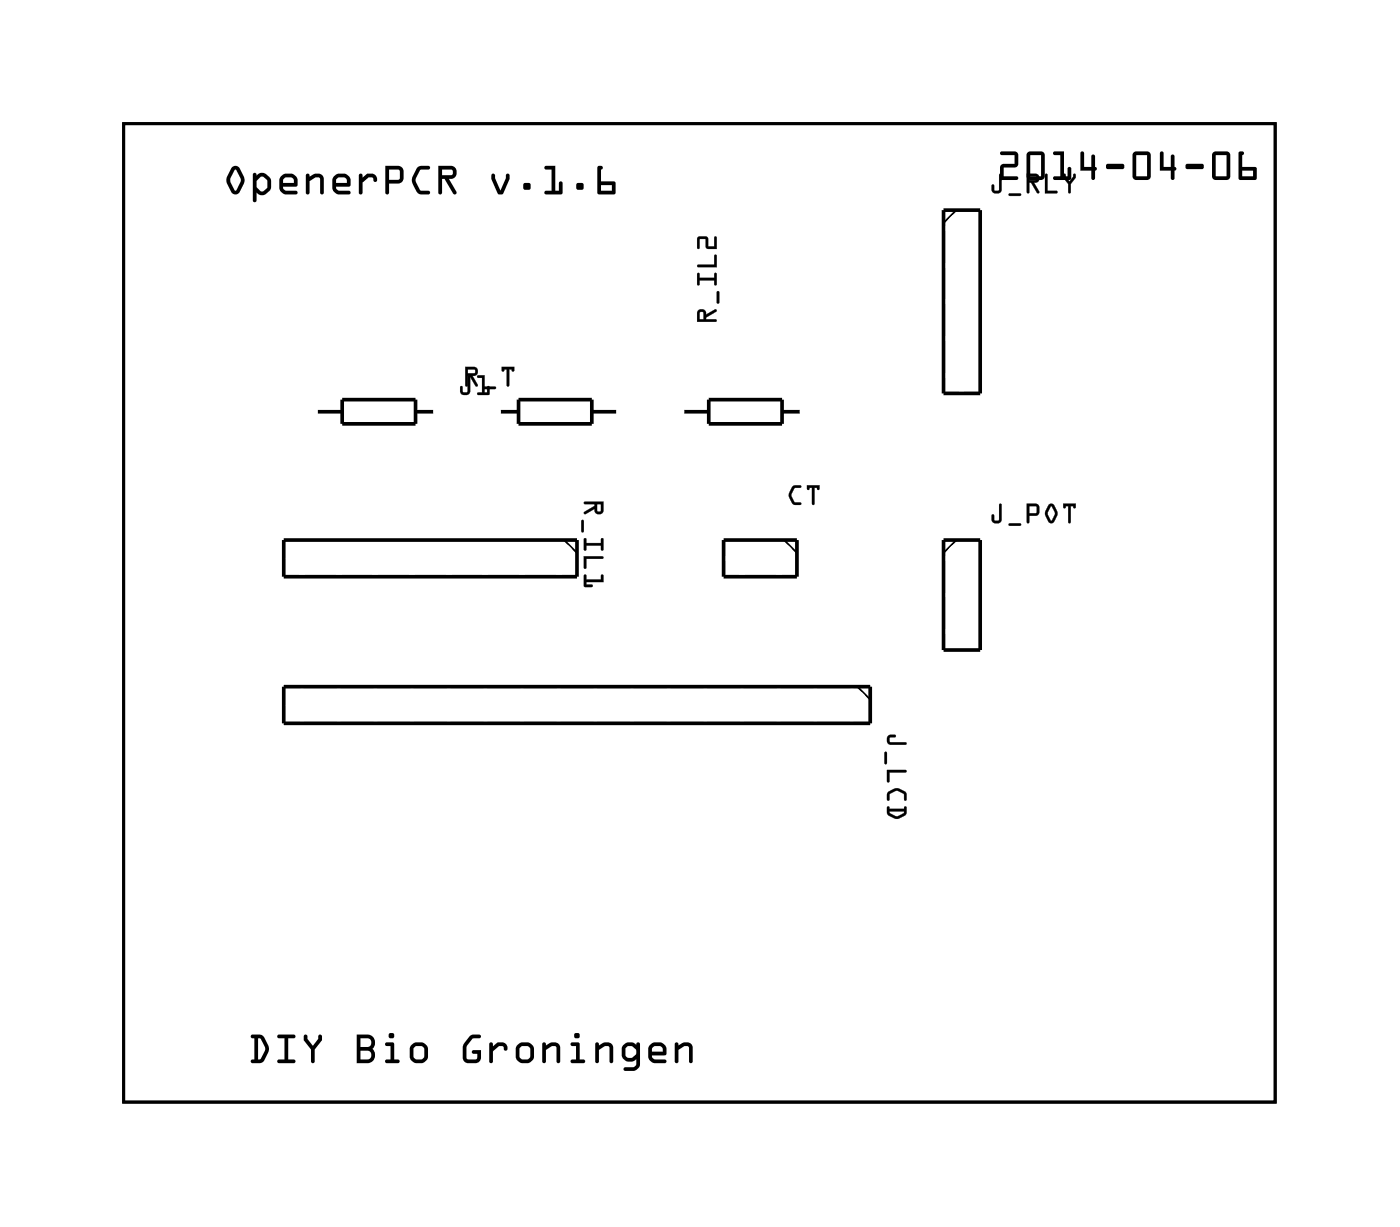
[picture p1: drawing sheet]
<svg xmlns="http://www.w3.org/2000/svg" width="97mm" height="85mm" viewBox="0 0 97 85" stroke-linecap="round" stroke-linejoin="round" font-family="sans-serif">
<path d="M8.6 8.6h79.8v67.8h-79.8z" fill="none" stroke="#000" stroke-width=".2"/>
<path d="M8.6 8.6h79.8v67.8h-79.8z" fill="none" stroke="#000" stroke-width=".07"/>
<g fill="none" stroke="#000" stroke-width=".25">
<path d="M65.4 14.6h2.5v12.7h-2.5zM19.7 37.4h20.3v2.6h-20.3zM21.9 28.5h1.8M23.7 27.7h5.1v1.7h-5.1zM28.8 28.5h1.3M34.6 28.5h1.3M35.9 27.7h5.1v1.7h-5.1zM41 28.5h1.8M47.3 28.5h1.8M49.1 27.7h5.1v1.7h-5.1zM50.1 37.4h5.1v2.6h-5.1zM54.2 28.5h1.3"/>
<path d="M65.4 37.4h2.5v7.6h-2.5zM19.7 47.6h40.6v2.5h-40.6z"/>
</g>
<path d="M66.3 14.6l-.9 .8M39.1 37.4l.9 .9M54.3 37.4l.9 .9M66.3 37.4l-.9 .9M59.4 47.6l.9 .9" fill="none" stroke="#000" stroke-width=".13"/>
<g fill="#000">
<path d="M16.1 11.6l.2-.1 .3 .2a1.17 1.17 0 0 1 0 1.7l-.3 .1-.2-.1-.4-.8a1.17 1.17 0 0 1 .3-.9zM16.1 11.6l-.4 .8a1.16 1.16 0 0 0 .3 .9 .33 .33 0 0 0 .6 0l.3-.7v-.2l-.3-.8-.3-.1zM16.3 11.8l-.3 .7 .3 .7 .4-.7-.3-.7zM16.3 11.8h.1l.3 .7-.4 .7-.3-.7zM17.6 12a.14 .14 0 0 1 .1 0 .14 .14 0 0 1 .1 .2l.1-.1a.61 .61 0 0 1 .9 .4 .72 .72 0 0 1-.4 .9 .46 .46 0 0 1-.6-.1v.6a.13 .13 0 0 1-.2 .1 .13 .13 0 0 1-.1-.1zM17.6 12l-.1 1.9a.13 .13 0 0 0 .1 .1 .13 .13 0 0 0 .2-.1v-.6a.46 .46 0 0 0 .6 .1l.4-.3v-.1v-.6l-.3-.2a.47 .47 0 0 0-.7 0 .14 .14 0 0 0-.1-.2 .14 .14 0 0 0-.1 0zM18 12.3l-.2 .2v.4l.2 .3 .2 .1 .3-.3v-.5l-.3-.3zM18 12.3l.2-.1 .3 .3v.5l-.3 .3-.2-.1-.2-.3v-.4zM19.5 12.2l.3-.2h.4l.3 .2 .1 .3v.4h-1l.2 .3h.7a.13 .13 0 0 1 .1 .1 .13 .13 0 0 1-.1 .2h-.7l-.3-.2a1.05 1.05 0 0 1-.1-.9zM19.5 12.2l-.1 .2a1.05 1.05 0 0 0 .1 .9l.3 .2h.7a.13 .13 0 0 0 .1-.2 .13 .13 0 0 0-.1-.1h-.7l-.2-.1v-.2h.9l.1-.1a.57 .57 0 0 0-.2-.6l-.3-.2a.64 .64 0 0 0-.6 .2zM19.7 12.4l-.1 .3h.8l-.1-.3-.1-.1h-.4zM19.7 12.4l.1-.1h.4l.1 .1 .1 .3h-.8zM21.2 12.1h.2l.1 .1a.58 .58 0 0 1 .9 .2v.9a.13 .13 0 0 1-.1 .2 .13 .13 0 0 1-.1-.2v-.9l-.1-.1h-.2l-.4 .3v.7a.14 .14 0 0 1-.2 .2 .13 .13 0 0 1-.1-.2zM21.2 12.1v1.2a.13 .13 0 0 0 .1 .2 .13 .13 0 0 0 .1-.2v-.7l.5-.3h.2l.1 .1v.9a.13 .13 0 0 0 .1 .2 .13 .13 0 0 0 .1-.2v-.9a.5 .5 0 0 0-.7-.3l-.3 .1v-.1zM23.1 12.2l.4-.2h.4l.3 .2 .1 .3v.4h-1l.2 .3h.7a.13 .13 0 0 1 .1 .1 .13 .13 0 0 1-.1 .2h-.8l-.2-.2a1.05 1.05 0 0 1-.2-.9zM23.1 12.2l-.1 .2a1.05 1.05 0 0 0 .2 .9l.2 .2h.8a.13 .13 0 0 0 .1-.2 .13 .13 0 0 0-.1-.1h-.7l-.2-.1v-.2h.9l.1-.1a.57 .57 0 0 0-.2-.6l-.3-.2a.64 .64 0 0 0-.7 .2zM23.3 12.4v.3h.7v-.3l-.1-.1h-.4zM23.3 12.4l.2-.1h.4l.1 .1v.3h-.7zM24.9 12.1h.2v.2l.3-.2a.47 .47 0 0 1 .5 0 .47 .47 0 0 1 .2 .4 .15 .15 0 0 1-.2 .1 .15 .15 0 0 1 0-.2l-.4-.1-.4 .4v.6a.13 .13 0 0 1-.1 .2 .13 .13 0 0 1-.1-.2zM24.9 12.1v1.2a.13 .13 0 0 0 .1 .2 .13 .13 0 0 0 .1-.2v-.7l.4-.3h.3a.19 .19 0 0 0 .1 .2 .19 .19 0 0 0 .2 .1v-.1a.46 .46 0 0 0-.2-.4 .46 .46 0 0 0-.5 0l-.3 .2v-.2zM26.7 11.5h.9a.39 .39 0 0 1 .4 .4v.4a.39 .39 0 0 1-.4 .4h-.6v.6a.14 .14 0 0 1-.2 .2 .13 .13 0 0 1-.1-.2zM26.7 11.5v1.8a.13 .13 0 0 0 .1 .2 .14 .14 0 0 0 .2-.2v-.6h.6a.39 .39 0 0 0 .4-.4v-.4a.39 .39 0 0 0-.4-.4zM27 11.7v.8l.7-.1v-.6zM27 11.7l.7 .1v.6l-.7 .1zM28.9 11.6l.2-.1h.6a.13 .13 0 0 1 .1 .1 .13 .13 0 0 1-.1 .1l-.6 .1-.3 .7 .3 .7h.6a.13 .13 0 0 1 .1 .1 .13 .13 0 0 1-.1 .2l-.7-.1-.4-.8a1.14 1.14 0 0 1 .3-.9zM28.9 11.6l-.3 .6a1.16 1.16 0 0 0 .6 1.3h.5a.13 .13 0 0 0 .1-.2 .13 .13 0 0 0-.1-.1h-.6l-.3-.7 .3-.7 .6-.1a.13 .13 0 0 0 .1-.1 .13 .13 0 0 0-.1-.1h-.6zM30.4 11.5h.9a.46 .46 0 0 1 .3 .5 .46 .46 0 0 1-.5 .4l.5 .9a.13 .13 0 0 1 0 .2 .13 .13 0 0 1-.2-.1l-.6-1h-.2v.9a.13 .13 0 0 1-.1 .2 .13 .13 0 0 1-.1-.2zM30.4 11.5v1.8a.13 .13 0 0 0 .1 .2 .13 .13 0 0 0 .1-.2v-.9h.2l.6 1a.13 .13 0 0 0 .2 .1 .13 .13 0 0 0 0-.2l-.5-.9a.46 .46 0 0 0 .6-.4 .46 .46 0 0 0-.4-.5zM30.6 11.7v.4h.7h.1l-.1-.3zM30.6 11.7l.7 .1 .1 .3h-.1h-.7zM34.1 12.1h.2v.2l.4 .9 .4-.9v-.1a.13 .13 0 0 1 .1-.2 .13 .13 0 0 1 .1 .2v.2l-.4 1-.3 .1-.1-.1-.4-1zM34.1 12.1v.3l.4 1 .1 .1 .3-.1 .4-1v-.2a.13 .13 0 0 0-.1-.2 .13 .13 0 0 0-.1 .2v.1l-.4 .9-.4-.9v-.2zM36.3 12.7h.4v.4h-.4zM36.3 12.7v.4h.4v-.4zM37.8 11.5h.7v1.7h.2v-.5a.13 .13 0 0 1 .2-.1 .13 .13 0 0 1 .1 .1l-.1 .7-1.1 .1a.13 .13 0 0 1-.1-.2 .13 .13 0 0 1 .1-.1h.4v-1.5h-.4zM37.8 11.5v.2h.4v1.5h-.4a.13 .13 0 0 0-.1 .1 .13 .13 0 0 0 .1 .2h1.1l.1-.2v-.6a.13 .13 0 0 0-.1-.1 .13 .13 0 0 0-.2 .1v.5h-.2v-1.7zM40 12.7h.4v.4h-.4zM40 12.7v.4h.4v-.4zM41.4 11.5h.2a.13 .13 0 0 1 .2 .1 .13 .13 0 0 1-.2 .1v.9h.9h.1l.1 .7-.1 .2h-1.1l-.1-.1zM41.4 11.5v1.9l.1 .1h1.1l.1-.2-.1-.7h-.1h-.9v-.9a.13 .13 0 0 0 .2-.1 .13 .13 0 0 0-.2-.1zM41.6 12.8v.4h.8v-.4zM41.6 12.8h.8v.4h-.8z"/>
<path d="M16.1 11.6l.2-.1 .3 .2a1.17 1.17 0 0 1 0 1.7l-.3 .1-.3-.2a1.17 1.17 0 0 1 .1-1.7zM16.3 11.8l-.3 .7 .3 .7 .4-.7-.3-.7zM17.6 12h.1l.1 .2 .1-.1a.61 .61 0 0 1 .9 .4 .73 .73 0 0 1-.7 1l-.3-.2v.6a.13 .13 0 0 1-.2 .1 .13 .13 0 0 1-.1-.1zM18 12.3l-.2 .2v.4l.2 .3 .2 .1 .3-.3v-.5l-.3-.3zM19.5 12.2a.63 .63 0 0 1 .7-.2l.3 .2a.68 .68 0 0 1 .1 .7h-1v.2l.2 .1h.7a.13 .13 0 0 1 .1 .1 .13 .13 0 0 1-.1 .2h-.7l-.3-.2a1.05 1.05 0 0 1-.1-.9zM19.7 12.4l-.1 .3h.8l-.1-.3-.1-.1h-.4zM21.2 12.1h.2l.1 .1a.56 .56 0 0 1 .5-.2 .56 .56 0 0 1 .4 .4v.9a.13 .13 0 0 1-.1 .2 .13 .13 0 0 1-.1-.2v-.9l-.1-.1h-.2l-.4 .3v.7a.14 .14 0 0 1-.2 .2 .13 .13 0 0 1-.1-.2zM23.1 12.2h.1a.63 .63 0 0 1 .6-.2l.3 .2a.68 .68 0 0 1 .2 .7h-1v.2l.2 .1h.7a.13 .13 0 0 1 .1 .1 .13 .13 0 0 1-.1 .2h-.8l-.2-.2a1.05 1.05 0 0 1-.2-.9zM23.3 12.4v.3h.7v-.3l-.1-.1h-.4zM24.9 12.1h.2v.2l.3-.2a.47 .47 0 0 1 .5 0 .47 .47 0 0 1 .2 .4 .15 .15 0 0 1-.2 .1 .15 .15 0 0 1 0-.2l-.4-.1-.4 .4v.6a.13 .13 0 0 1-.1 .2 .13 .13 0 0 1-.1-.2zM26.7 11.5h.9a.39 .39 0 0 1 .4 .4v.4a.39 .39 0 0 1-.4 .4h-.6v.6a.14 .14 0 0 1-.2 .2 .13 .13 0 0 1-.1-.2zM27 11.7v.8l.7-.1v-.6zM28.9 11.6l.2-.1h.6a.13 .13 0 0 1 .1 .1 .13 .13 0 0 1-.1 .1l-.6 .1-.3 .7 .3 .7h.6a.13 .13 0 0 1 .1 .1 .13 .13 0 0 1-.1 .2h-.5a1.02 1.02 0 0 1-.7-1zM30.4 11.5h.9a.46 .46 0 0 1 .3 .5 .46 .46 0 0 1-.5 .4l.5 .9a.13 .13 0 0 1 0 .2 .13 .13 0 0 1-.2-.1l-.6-1h-.2v.9a.13 .13 0 0 1-.1 .2 .13 .13 0 0 1-.1-.2zM30.6 11.7v.4h.7h.1l-.1-.3zM34.1 12.1h.2v.2l.4 .9 .4-.9v-.1a.13 .13 0 0 1 .1-.2 .13 .13 0 0 1 .1 .2v.2l-.4 1-.3 .1-.1-.1-.4-1zM36.3 12.7h.4v.4h-.4zM37.8 11.5h.7v1.7h.2v-.5a.13 .13 0 0 1 .2-.1 .13 .13 0 0 1 .1 .1v.6l-.1 .2h-1.1a.13 .13 0 0 1-.1-.2 .13 .13 0 0 1 .1-.1h.4v-1.5h-.4zM40 12.7h.4v.4h-.4zM41.4 11.5h.2a.13 .13 0 0 1 .2 .1 .13 .13 0 0 1-.2 .1v.9h.9h.1l.1 .7-.1 .2h-1.1l-.1-.1zM41.6 12.8v.4h.8v-.4z"/>
<path d="M69.3 12.1h.1v1a.37 .37 0 0 1-.3 .3 .37 .37 0 0 1-.4-.3v-.2a.1 .1 0 0 1 .1-.1 .1 .1 0 0 1 .1 .1v.3h.3zM69.3 12.1l-.1 1.1h-.3l-.1-.4h-.1v.3a.35 .35 0 0 0 .4 .3 .35 .35 0 0 0 .3-.3v-1zM69.9 13.4h.8a.1 .1 0 0 1 .1 .1 .1 .1 0 0 1-.1 .1h-.8zM69.9 13.4l.1 .2h.7l.1-.1-.1-.1zM71.1 12h.7a.32 .32 0 0 1 .2 .4 .32 .32 0 0 1-.3 .3l.3 .6a.1 .1 0 0 1 0 .1 .1 .1 0 0 1-.2 0l-.4-.7h-.1v.6a.1 .1 0 0 1-.1 .1 .1 .1 0 0 1-.1-.1zM71.2 12v1.4l.1-.1v-.6h.2l.4 .7 .1-.1-.4-.6a.31 .31 0 0 0 .4-.3 .31 .31 0 0 0-.2-.4zM71.3 12.2v.3l.5-.1v-.2zM71.3 12.2h.5v.2l-.5 .1zM72.4 12.1h.2v1.1h.6a.1 .1 0 0 1 .1 .1 .1 .1 0 0 1-.1 .1h-.8zM72.4 12.1v1.3h.8v-.2h-.6v-1.1zM73.7 12.1h.1l.1 .1 .2 .4 .3-.4v-.1a.1 .1 0 0 1 .1-.1 .1 .1 0 0 1 .1 .1v.2l-.4 .4v.6a.1 .1 0 0 1-.1 .1 .1 .1 0 0 1-.1-.1v-.6l-.3-.4zM73.7 12.1v.2l.3 .4v.6l.1 .1 .1-.7 .3-.4v-.2h-.1v.1l-.3 .4-.3-.4v-.1z"/>
<path d="M69.3 12.1h.1v1a.36 .36 0 0 1-.3 .3 .36 .36 0 0 1-.4-.3v-.3h.1h.1v.4h.3zM69.9 13.4h.8l.1 .1-.1 .1h-.7zM71.2 12h.6a.32 .32 0 0 1 .2 .4 .32 .32 0 0 1-.3 .3l.3 .6-.1 .1-.5-.7h-.1v.6l-.1 .1zM71.3 12.2v.3l.5-.1v-.2zM72.4 12.1h.2v1.1h.6v.2h-.8zM73.7 12.1h.1l.1 .1 .2 .4 .3-.4v-.1h.1v.2l-.3 .4-.1 .7-.1-.1v-.6l-.3-.4z"/>
<path d="M69.3 10.5h1l.2 .1 .1 .8-.1 .1-.2 .1h-.7v.6h.8a.13 .13 0 0 1 .2 .1 .14 .14 0 0 1-.2 .2h-1.1v-.9l.1-.2h.2h.7v-.7h-.9zM69.3 10.5l.1 .2h.9v.7h-.9l-.1 .2v.9h1.1a.14 .14 0 0 0 .2-.2 .13 .13 0 0 0-.2-.1h-.8v-.6h.7l.2-.1 .1-.1-.1-.7-.2-.2zM71.2 10.6l.2-.1h.7l.3 .1v1.6l-.2 .3h-.8l-.2-.2-.1-1.6zM71.2 10.6l-.1 .1 .1 1.6 .2 .2h.8l.2-.3v-1.5l-.3-.2h-.7zM71.4 10.7v1.5h.7v-1.5zM71.4 10.7h.7v1.5h-.7zM73 10.5h.7v1.7h.3v-.5a.13 .13 0 0 1 .1-.1 .13 .13 0 0 1 .1 .1v.7l-1.1 .1a.13 .13 0 0 1-.1-.2 .13 .13 0 0 1 .1-.1h.4v-1.5h-.5zM73 10.5v.2h.5v1.5h-.4a.13 .13 0 0 0-.1 .1 .13 .13 0 0 0 .1 .2h1.1v-.2v-.6a.13 .13 0 0 0-.1-.1 .13 .13 0 0 0-.1 .1v.5h-.3v-1.7zM74.9 10.5l.2 .1v1h.5v-.8a.13 .13 0 0 1 .2-.1 .13 .13 0 0 1 .1 .1v.8a.13 .13 0 0 1 .1 .1 .13 .13 0 0 1-.1 .1v.5a.13 .13 0 0 1-.1 .2 .14 .14 0 0 1-.2-.2v-.5h-.7zM74.9 10.5v1.3h.7v.5a.14 .14 0 0 0 .2 .2 .13 .13 0 0 0 .1-.2v-.5a.13 .13 0 0 0 .1-.1 .13 .13 0 0 0-.1-.1v-.8a.13 .13 0 0 0-.1-.1 .13 .13 0 0 0-.2 .1v.8h-.5v-1zM76.7 11.4h1.1a.19 .19 0 0 1 .1 .1 .19 .19 0 0 1-.1 .2h-1.1l-.1-.1zM76.7 11.4l-.1 .2 .1 .1h1.1a.19 .19 0 0 0 .1-.2 .19 .19 0 0 0-.1-.1zM78.6 10.6l.1-.1h.8l.2 .1v1.6l-.1 .3h-.9l-.2-.2v-1.6zM78.6 10.6l-.1 .1v1.6l.2 .2h.9l.1-.3v-1.5l-.2-.2h-.8zM78.7 10.7v1.5h.8v-1.5zM78.7 10.7h.8v1.5h-.8zM80.4 10.5l.2 .1v1h.5v-.8a.13 .13 0 0 1 .2-.1 .13 .13 0 0 1 .1 .1v.8a.13 .13 0 0 1 .1 .1 .13 .13 0 0 1-.1 .1v.5a.13 .13 0 0 1-.1 .2 .14 .14 0 0 1-.2-.2v-.5h-.7zM80.4 10.5v1.3h.7v.5a.14 .14 0 0 0 .2 .2 .13 .13 0 0 0 .1-.2v-.5a.13 .13 0 0 0 .1-.1 .13 .13 0 0 0-.1-.1v-.8a.13 .13 0 0 0-.1-.1 .13 .13 0 0 0-.2 .1v.8h-.5v-1zM82.2 11.4h1.1a.19 .19 0 0 1 .1 .1 .19 .19 0 0 1-.1 .2h-1.1v-.1zM82.2 11.4v.2v.1h1.1a.19 .19 0 0 0 .1-.2 .19 .19 0 0 0-.1-.1zM84.1 10.6l.1-.1h.8l.2 .1 .1 1.6-.2 .3h-.9l-.2-.2v-1.6zM84.1 10.6l-.1 .1v1.6l.2 .2h.9l.2-.3-.1-1.5-.2-.2h-.8zM84.2 10.7v1.5h.8v-1.5zM84.2 10.7h.8v1.5h-.8zM85.9 10.5h.2a.13 .13 0 0 1 .1 .1 .13 .13 0 0 1-.1 .1v.9h.9h.1v.7l-.1 .2h-1l-.2-.1zM85.9 10.5l-.1 1.9 .2 .1h1l.1-.2v-.7h-.1h-.9v-.9a.13 .13 0 0 0 .1-.1 .13 .13 0 0 0-.1-.1zM86.1 11.8v.4h.7v-.4zM86.1 11.8h.7v.4h-.7z"/>
<path d="M69.3 10.5h1l.2 .2 .1 .7-.1 .1-.2 .1h-.7v.6h.8a.13 .13 0 0 1 .2 .1 .14 .14 0 0 1-.2 .2h-1.1v-.9l.1-.2h.2h.7v-.7h-.9zM71.2 10.6l.2-.1h.7l.3 .2v1.5l-.2 .3h-.8l-.2-.2-.1-1.6zM71.4 10.7v1.5h.7v-1.5zM73 10.5h.7v1.7h.3v-.5a.13 .13 0 0 1 .1-.1 .13 .13 0 0 1 .1 .1v.6v.2h-1.1a.13 .13 0 0 1-.1-.2 .13 .13 0 0 1 .1-.1h.4v-1.5h-.5zM74.9 10.5l.2 .1v1h.5v-.8a.13 .13 0 0 1 .2-.1 .13 .13 0 0 1 .1 .1v.8a.13 .13 0 0 1 .1 .1 .13 .13 0 0 1-.1 .1v.5a.13 .13 0 0 1-.1 .2 .14 .14 0 0 1-.2-.2v-.5h-.7zM76.7 11.4h1.1a.19 .19 0 0 1 .1 .1 .19 .19 0 0 1-.1 .2h-1.1l-.1-.1zM78.6 10.6l.1-.1h.8l.2 .2v1.5l-.1 .3h-.9l-.2-.2v-1.6zM78.7 10.7v1.5h.8v-1.5zM80.4 10.5l.2 .1v1h.5v-.8a.13 .13 0 0 1 .2-.1 .13 .13 0 0 1 .1 .1v.8a.13 .13 0 0 1 .1 .1 .13 .13 0 0 1-.1 .1v.5a.13 .13 0 0 1-.1 .2 .14 .14 0 0 1-.2-.2v-.5h-.7zM82.2 11.4h1.1a.19 .19 0 0 1 .1 .1 .19 .19 0 0 1-.1 .2h-1.1v-.1zM84.1 10.6l.1-.1h.8l.2 .2 .1 1.5-.2 .3h-.9l-.2-.2v-1.6zM84.2 10.7v1.5h.8v-1.5zM85.9 10.5h.2a.13 .13 0 0 1 .1 .1 .13 .13 0 0 1-.1 .1v.9h.9h.1v.7l-.1 .2h-1l-.2-.1zM86.1 11.8v.4h.7v-.4z"/>
<path d="M32.4 26l.2 .1v1a.37 .37 0 0 1-.4 .3 .37 .37 0 0 1-.3-.3v-.3a.1 .1 0 0 1 .1-.1 .1 .1 0 0 1 .1 .1v.4h.3zM32.4 26v1.1l-.3 .1-.1-.4h-.1v.3a.35 .35 0 0 0 .3 .3 .35 .35 0 0 0 .4-.3v-1zM33.1 26h.5v1.2h.2l-.1-.4a.1 .1 0 0 1 .1-.1 .1 .1 0 0 1 .1 .1v.5l-.8 .1a.1 .1 0 0 1 0-.1 .1 .1 0 0 1 0-.1h.3v-1h-.3zM33.1 26v.2h.3v1h-.3v.1l.8 .1v-.6h-.1v.4h-.2v-1.2z"/>
<path d="M32.4 26l.2 .1v1a.36 .36 0 0 1-.4 .3 .36 .36 0 0 1-.3-.3v-.3l.1-.1 .1 .1v.4l.3-.1zM33.1 26h.5v1.2h.2v-.4h.1v.6l-.8-.1v-.1h.3v-1h-.3z"/>
<path d="M32.2 25.4h.6a.32 .32 0 0 1 .3 .4 .32 .32 0 0 1-.4 .2l.4 .6a.1 .1 0 0 1 0 .2 .11 .11 0 0 1-.2-.1l-.4-.7h-.1v.7a.1 .1 0 0 1-.1 .1 .1 .1 0 0 1-.1-.1zM32.2 25.4l.1 1.4 .1-.1v-.7h.1l.4 .7h.2l-.4-.7a.31 .31 0 0 0 .4-.2 .31 .31 0 0 0-.3-.4zM32.4 25.6v.3l.5-.1v-.2zM32.4 25.6h.5v.2l-.5 .1zM33.5 26.8h.8a.1 .1 0 0 1 .1 .1 .1 .1 0 0 1-.1 .1h-.7zM33.5 26.8l.1 .2h.7l.1-.1-.1-.1zM34.8 25.4h.8v.3a.1 .1 0 0 1-.1 .1 .1 .1 0 0 1 0-.2h-.2v1.1a.1 .1 0 0 1-.1 .1 .1 .1 0 0 1-.1-.1v-1.1h-.1a.11 .11 0 0 1-.1 .1 .11 .11 0 0 1-.1 0zM34.8 25.4v.3l.1-.1h.2v1.1l.1 .1 .1-1.2h.2l.1 .1v-.3z"/>
<path d="M32.2 25.4h.6a.31 .31 0 0 1 .3 .4 .31 .31 0 0 1-.4 .2l.4 .7-.1 .1-.5-.8h-.1v.7l-.1 .1zM32.4 25.6v.3l.5-.1v-.2zM33.5 26.8h.8l.1 .1-.1 .1h-.7zM34.8 25.4h.8v.3h-.1v-.1h-.2l-.1 1.2-.1-.1v-1.1h-.2v.1h-.1z"/>
<path d="M40.5 34.8h1.3v.6a.31 .31 0 0 1-.3 .2 .31 .31 0 0 1-.3-.3l-.7 .3v-.1l.7-.4v-.2h-.7zM41.4 34.9v.5h.2v-.5zM40.3 36l.2 .1v.7l-.1 .1-.1-.1zM40.5 37.3h.1v.3h1v-.3h.2v.8h-.2v-.3h-1v.3h-.1zM40.5 38.5h1.2l.1 .1-.1 .1h-1.1v.6l-.1 .1v-.1zM40.5 39.8l.1 .1v.3h1v-.3l.2-.1v.5h-1.2v.2h.4l.1 .1-.6 .1z"/>
<path d="M40.5 34.8h1.3v.6a.32 .32 0 0 1-.3 .2 .32 .32 0 0 1-.3-.3l-.6 .3a.1 .1 0 0 1-.1 0 .1 .1 0 0 1 0-.1l.7-.4v-.2h-.7zM40.5 34.8v.1h.7v.2l-.7 .4v.1l.7-.4a.31 .31 0 0 0 .2 .4 .31 .31 0 0 0 .4-.2v-.6zM41.4 34.9v.5h.2v-.5zM41.4 34.9h.3l-.1 .6-.2-.1zM40.3 36l.2 .1v.7a.1 .1 0 0 1-.1 .1 .1 .1 0 0 1-.1-.1zM40.3 36.1v.7l.1 .1v-.1v-.7zM40.5 37.3h.1v.3h1v-.2a.1 .1 0 0 1 .1-.1 .1 .1 0 0 1 .1 .1v.7a.1 .1 0 0 1-.1 .1 .1 .1 0 0 1-.1-.1v-.3h-1v.3a.1 .1 0 0 1-.1 .1 .1 .1 0 0 1-.1-.1zM40.5 37.3v.8h.1v-.3h1.1v.3h.1v-.8h-.1v.3h-1.1v-.3zM40.4 38.5h1.3a.1 .1 0 0 1 .1 .1 .1 .1 0 0 1-.1 .1h-1.1v.6a.1 .1 0 0 1-.1 .1 .1 .1 0 0 1-.1-.1zM40.5 38.5v.8v.1l.1-.1v-.6h1.1l.1-.1h-.1zM40.5 39.8l.1 .1v.3h1v-.3a.1 .1 0 0 1 .1-.1 .1 .1 0 0 1 .1 .1v.4h-1.2v.2h.4a.1 .1 0 0 1 .1 .1 .1 .1 0 0 1-.1 .1l-.5-.1zM40.5 39.8v.9l.6-.1-.1-.1h-.4v-.2h1.2v-.5l-.1 .1v.3h-1.1v-.3z"/>
<path d="M48.4 21.5a.32 .32 0 0 1 .4 0 .32 .32 0 0 1 .1 .3l.7-.4 .1 .2-.8 .4v.1h.7l.1 .1-1.4 .1zM48.5 21.6v.5h.3l-.1-.4zM49.7 20.2l.1 .1v.7h-.1zM48.3 18.9l.2 .1v.3h1v-.3l.1-.1 .1 .8h-.2v-.3h-1v.3l-.1 .1zM48.3 18.4l1.2-.1v-.6h.2v.8h-1.3zM48.4 16.4h.6l.1 .2v.5h.4v-.6l.1-.1 .1 .9-.7-.1-.1-.6h-.4v.6h-.1z"/>
<path d="M48.4 21.5a.32 .32 0 0 1 .4-.1 .32 .32 0 0 1 .1 .4l.6-.4a.11 .11 0 0 1 .2 .1 .1 .1 0 0 1-.1 .1l-.7 .4v.1h.7a.1 .1 0 0 1 .1 .1 .1 .1 0 0 1-.1 .1h-1.3v-.6zM48.4 21.5l-.1 .8 1.4-.1-.1-.1h-.7v-.1l.7-.4v-.2l-.7 .4a.31 .31 0 0 0-.1-.3 .31 .31 0 0 0-.4 0zM48.5 21.6v.5h.3l-.1-.4zM48.5 21.6l.3 .1v.4h-.3zM49.7 20.2h.1l.1 .8a.1 .1 0 0 1-.1 0 .1 .1 0 0 1-.1 0zM49.7 20.2v.8h.1v-.7zM48.3 18.9l.2 .1v.3h1v-.3a.1 .1 0 0 1 .1-.1 .1 .1 0 0 1 .1 .1v.7a.1 .1 0 0 1-.1 .1 .1 .1 0 0 1-.1-.1v-.3h-1v.3a.1 .1 0 0 1-.1 .1 .1 .1 0 0 1-.1-.1zM48.3 18.9l.1 .9 .1-.1v-.3h1v.3h.2l-.1-.8-.1 .1v.3h-1v-.3zM48.3 18.4l1.2-.1v-.6a.1 .1 0 0 1 .1-.1 .1 .1 0 0 1 .1 .1v.8h-1.3zM48.3 18.4l.1 .1h1.3v-.8h-.2v.6zM48.4 16.4h.6l.1 .7h.4v-.6a.1 .1 0 0 1 .1-.1 .1 .1 0 0 1 .1 .1v.8l-.8-.1v-.6h-.4v.6a.1 .1 0 0 1-.1 .1 .1 .1 0 0 1-.1-.1zM48.4 16.4v.8h.1v-.7h.4l.1 .7 .7 .1-.1-.9-.1 .1v.6h-.4v-.5l-.1-.2z"/>
<path d="M54.9 33.7l.5-.1a.1 .1 0 0 1 .1 .1 .1 .1 0 0 1-.1 .1h-.3l-.3 .5 .3 .5h.3a.1 .1 0 0 1 .1 .1 .1 .1 0 0 1-.1 .1h-.4l-.3-.5v-.3zM54.9 33.7l-.2 .4a.83 .83 0 0 0 .3 .9h.4l.1-.1v-.1h-.4l-.3-.4v-.2l.3-.4h.4v-.1v-.1h-.4zM55.9 33.6h.9v.3a.1 .1 0 0 1-.1 .1 .11 .11 0 0 1-.1-.2h-.2l.1 1.1a.1 .1 0 0 1-.1 .1 .1 .1 0 0 1-.1-.1v-1.1h-.2a.11 .11 0 0 1 0 .1 .11 .11 0 0 1-.2 0zM55.9 33.6l.1 .3 .1-.1h.2v1.1l.1 .1v-1.2h.2l.1 .1 .1-.3z"/>
<path d="M54.9 33.7l.2-.1 .4 .1v.1h-.4l-.3 .5 .3 .5h.4v.1l-.1 .1a.6 .6 0 0 1-.7-.6v-.3zM55.9 33.6h.9l-.1 .3h-.1v-.1h-.2v1.2l-.1-.1v-1.1h-.2v.1h-.1z"/>
<path d="M69.3 34.9l.1 .1v1a.37 .37 0 0 1-.3 .3 .37 .37 0 0 1-.4-.3v-.3a.1 .1 0 0 1 .1-.1 .1 .1 0 0 1 .1 .1v.4h.3zM69.3 34.9l-.1 1.1-.3 .1-.1-.5-.1 .1v.3a.35 .35 0 0 0 .4 .3 .35 .35 0 0 0 .3-.3v-1zM69.9 36.3h.8a.1 .1 0 0 1 .1 0 .1 .1 0 0 1-.1 .1h-.8zM69.9 36.3l.1 .1h.7l.1-.1h-.1zM71.1 34.9h.8l.1 .3-.1 .5h-.6v.5a.1 .1 0 0 1-.1 .1 .1 .1 0 0 1-.1-.1zM71.2 34.9v1.3v.1l.1-.1v-.5h.6l.1-.5-.1-.3zM71.3 35.1v.5l.5-.1v-.4zM71.3 35.1h.5v.4l-.5 .1zM72.7 35l.1-.1 .2 .1 .3 .5-.2 .6a.25 .25 0 0 1-.5 0l-.2-.5zM72.7 35l-.3 .6 .2 .5a.25 .25 0 0 0 .5 0l.2-.5-.2-.6a.23 .23 0 0 0-.4 0zM72.8 35.1l-.2 .4 .2 .6 .3-.5zM72.8 35.1l.3 .5-.3 .5-.2-.5zM73.7 34.9h.9v.2a.11 .11 0 0 1-.2 .1 .1 .1 0 0 1 0-.1h-.2v1.1a.1 .1 0 0 1-.1 .1 .1 .1 0 0 1-.1-.1v-1.1h-.1a.11 .11 0 0 1-.1 .1 .11 .11 0 0 1-.1 0zM73.7 34.9v.3l.1-.1h.2v1.1h.1l.1-1.1h.2l.1 .1v-.3z"/>
<path d="M69.3 34.9l.1 .1v1a.36 .36 0 0 1-.3 .3 .36 .36 0 0 1-.4-.3v-.3l.1-.1 .1 .1v.4l.3-.1zM69.9 36.3h.8h.1l-.1 .1h-.7zM71.2 34.9h.7l.1 .3-.1 .5h-.6v.5l-.1 .1v-.1zM71.3 35.1v.5l.5-.1v-.4zM72.7 35l.1-.1 .2 .1 .3 .5-.2 .6a.25 .25 0 0 1-.5 0l-.2-.5zM72.8 35.1l-.2 .5 .2 .5 .3-.5zM73.7 34.9h.8v.3h-.1v-.1h-.2l-.1 1.2-.1-.1v-1.1h-.1l-.1 .1h-.1z"/>
<path d="M61.5 51l.2-.1 .4 .1-.1 .1h-.3v.3h1l.1 .2h-1.2l-.1-.3zM61.3 52.1l.2 .1v.7l-.1 .1-.1-.1zM61.5 53.4h1.2h.1l-.1 .1h-1.1v.6v.1l-.1-.1zM61.6 54.9l.5-.3 .2 .1 .5 .2v.5h-.1l-.1-.4-.5-.2-.4 .2-.1 .4-.1 .1v-.4zM61.5 55.9h.1v.1h1l.1-.1h.1v.5a.8 .8 0 0 1-1.2 .1l-.1-.1zM61.6 56.2l.1 .2 .4 .2 .5-.3v-.1z"/>
<path d="M61.5 51l.5-.1a.1 .1 0 0 1 .1 .1 .1 .1 0 0 1-.1 .1h-.3v.3h1a.1 .1 0 0 1 .1 .1 .1 .1 0 0 1-.1 .1h-1.1l-.1-.3zM61.5 51v.3l.1 .3 1.2-.1-.1-.1h-1v-.3h.3l.1-.1-.4-.1zM61.3 52.1h.2v.8a.1 .1 0 0 1-.1 .1 .1 .1 0 0 1-.1-.1zM61.3 52.1v.8h.1h.1v-.7zM61.5 53.3h1.2a.1 .1 0 0 1 .1 .1 .1 .1 0 0 1-.1 .1h-1.1v.6a.1 .1 0 0 1 0 .1 .1 .1 0 0 1-.1-.1zM61.5 53.4v.7l.1 .1v-.1v-.6h1.1l.1-.1h-.1zM61.5 54.9l.6-.3h.2l.5 .3v.5a.1 .1 0 0 1-.1 .1 .1 .1 0 0 1-.1-.1v-.4l-.5-.2-.4 .2-.1 .4a.1 .1 0 0 1 0 .1 .1 .1 0 0 1-.1-.1zM61.6 54.9l-.1 .2v.4l.1-.1v-.4l.5-.2 .5 .2 .1 .4 .1 .1v-.6l-.5-.2a.77 .77 0 0 0-.7 .2zM61.5 55.9h.1v.1h1a.1 .1 0 0 1 .1-.1 .1 .1 0 0 1 .1 .1l-.1 .5-.6 .3-.6-.4zM61.5 55.9v.5l.5 .3h.3l.5-.3v-.5h-.1v.2h-1.1v-.2zM61.6 56.2l.1 .2 .4 .2 .5-.2v-.2zM61.6 56.2h1.1v.1l-.6 .3-.4-.2z"/>
<path d="M17.4 71.7h.7l.2 .2a1.1 1.1 0 0 1 0 1.6l-.2 .2h-.6a.13 .13 0 0 1-.1-.2 .13 .13 0 0 1 .1-.1h.1v-1.5h-.2zM17.4 71.7v.2h.2v1.5h-.1a.13 .13 0 0 0-.1 .1 .13 .13 0 0 0 .1 .2h.6l.2-.2 .3-.8v-.3l-.4-.7zM17.9 71.9v1.5h.1l.1-.1 .3-.6-.3-.7zM17.9 71.9l.2 .1 .3 .7-.3 .6-.1 .1h-.1zM19.2 71.7h1.1a.13 .13 0 0 1 .2 .1 .13 .13 0 0 1-.2 .1h-.3v1.5h.3a.13 .13 0 0 1 .2 .1 .14 .14 0 0 1-.2 .2h-1a.13 .13 0 0 1-.1-.2 .13 .13 0 0 1 .1-.1h.4v-1.5h-.4zM19.2 71.7l.1 .2h.4v1.5h-.4a.13 .13 0 0 0-.1 .1 .13 .13 0 0 0 .1 .2h1a.14 .14 0 0 0 .2-.2 .13 .13 0 0 0-.2-.1h-.3v-1.5h.3a.13 .13 0 0 0 .2-.1 .13 .13 0 0 0-.2-.1zM21.1 71.7h.2v.3l.4 .5 .4-.5v-.2a.13 .13 0 0 1 .1-.1 .13 .13 0 0 1 .1 .1v.3l-.5 .6v.8a.13 .13 0 0 1-.1 .2 .14 .14 0 0 1-.2-.2l.1-.8-.6-.6zM21.1 71.7l-.1 .4 .6 .6v.8a.13 .13 0 0 0 .1 .2 .13 .13 0 0 0 .1-.2v-.8l.5-.6v-.3a.13 .13 0 0 0-.1-.1 .13 .13 0 0 0-.1 .1v.2l-.4 .5-.4-.5v-.3zM24.7 71.7h.8a.58 .58 0 0 1 .5 .4 .58 .58 0 0 1-.2 .6 .58 .58 0 0 1 .2 .6 .58 .58 0 0 1-.5 .4h-.8zM24.7 71.7v2h.8a.57 .57 0 0 0 .5-.4 .57 .57 0 0 0-.2-.6 .58 .58 0 0 0 .2-.6 .58 .58 0 0 0-.5-.4zM25 72.8v.6h.5a.31 .31 0 0 0 .2-.3 .31 .31 0 0 0-.2-.3zM25 72.8h.5a.31 .31 0 0 1 .2 .3 .31 .31 0 0 1-.2 .3h-.5zM25 71.9v.6h.5a.3 .3 0 0 0 .2-.3 .3 .3 0 0 0-.2-.3zM25 71.9h.5a.31 .31 0 0 1 .2 .3 .31 .31 0 0 1-.2 .3h-.5zM26.7 72.3h.6v1.1h.3a.13 .13 0 0 1 .1 .1 .13 .13 0 0 1-.1 .2h-.8a.13 .13 0 0 1-.1-.2 .13 .13 0 0 1 .1-.1h.3v-.9h-.3zM26.7 72.3l.1 .2h.3v.9h-.3a.13 .13 0 0 0-.1 .1 .13 .13 0 0 0 .1 .2h.8a.13 .13 0 0 0 .1-.2 .13 .13 0 0 0-.1-.1h-.3v-1.1zM26.9 71.8a.2 .2 0 0 1 .4 0 .2 .2 0 0 1-.4 0zM26.9 71.8a.2 .2 0 0 0 .4 0 .2 .2 0 0 0-.4 0zM28.5 72.4l.4-.2h.4l.2 .2a1.02 1.02 0 0 1 .2 .8l-.1 .2-.3 .2-.5 .1-.3-.2a1.05 1.05 0 0 1-.1-.9zM28.5 72.4l-.1 .2a1.05 1.05 0 0 0 .1 .9l.3 .2 .5-.1 .3-.2 .1-.2a1.02 1.02 0 0 0-.2-.8l-.3-.2a.64 .64 0 0 0-.7 .2zM28.7 72.6v.7l.2 .1h.4l.1-.2v-.6l-.2-.1h-.4zM28.7 72.6l.1-.1h.4l.2 .1v.6l-.1 .2h-.4l-.2-.1zM32.5 71.8l.2-.1h.5a.13 .13 0 0 1 .1 .1 .13 .13 0 0 1-.1 .1l-.4 .1-.5 .5 .1 .9h.6l.1-.4h-.3a.13 .13 0 0 1-.1-.1 .13 .13 0 0 1 .1-.1h.5v.5a.39 .39 0 0 1-.4 .4h-.5a.38 .38 0 0 1-.3-.4v-.9zM32.5 71.8a1.44 1.44 0 0 0-.3 1.8 1.01 1.01 0 0 0 1 0l.1-.3v-.5h-.5a.13 .13 0 0 0-.1 .1 .13 .13 0 0 0 .1 .1h.3l-.1 .4h-.6l-.1-.9 .5-.5 .4-.1a.13 .13 0 0 0 .1-.1 .13 .13 0 0 0-.1-.1h-.4zM33.9 72.3h.2l.1 .2 .3-.3a.47 .47 0 0 1 .5 .1 .47 .47 0 0 1 .2 .4 .16 .16 0 0 1-.3 .1 .15 .15 0 0 1 0-.2l-.3-.1-.4 .3v.7a.14 .14 0 0 1-.2 .2 .13 .13 0 0 1-.1-.2zM33.9 72.3v1.2a.13 .13 0 0 0 .1 .2 .14 .14 0 0 0 .2-.2v-.7l.4-.3h.3a.19 .19 0 0 0 0 .2 .19 .19 0 0 0 .2 .1l.1-.1a.46 .46 0 0 0-.2-.4 .46 .46 0 0 0-.5-.1l-.3 .3-.1-.2zM35.9 72.4l.3-.2h.4l.3 .2a1.02 1.02 0 0 1 .1 .8l-.1 .2-.2 .2-.6 .1-.2-.2a1.05 1.05 0 0 1-.2-.9zM35.9 72.4l-.2 .2a1.05 1.05 0 0 0 .2 .9l.2 .2 .6-.1 .2-.2 .1-.2a1.02 1.02 0 0 0-.1-.8l-.4-.2a.64 .64 0 0 0-.6 .2zM36 72.6v.7l.2 .1h.4l.1-.2v-.6l-.2-.1h-.3zM36 72.6l.2-.1h.3l.2 .1v.6l-.1 .2h-.4l-.2-.1zM37.6 72.3h.2v.1a.58 .58 0 0 1 1 .2v.9a.13 .13 0 0 1-.1 .2 .13 .13 0 0 1-.1-.2v-.9l-.2-.1h-.2l-.4 .2v.8a.13 .13 0 0 1-.1 .2 .13 .13 0 0 1-.1-.2zM37.6 72.3v1.2a.13 .13 0 0 0 .1 .2 .13 .13 0 0 0 .1-.2v-.8l.4-.2h.2l.2 .1v.9a.13 .13 0 0 0 .1 .2 .13 .13 0 0 0 .1-.2v-.9a.5 .5 0 0 0-.7-.3l-.3 .1v-.1zM39.6 72.3h.5l.1 1.1h.2a.13 .13 0 0 1 .2 .1 .14 .14 0 0 1-.2 .2h-.7a.14 .14 0 0 1-.2-.2 .13 .13 0 0 1 .2-.1h.2v-.9h-.3zM39.6 72.3v.2h.3v.9h-.2a.13 .13 0 0 0-.2 .1 .14 .14 0 0 0 .2 .2h.7a.13 .13 0 0 0 .1-.2 .13 .13 0 0 0-.1-.1h-.2l-.1-1.1zM39.8 71.8a.2 .2 0 0 1 .4 0 .2 .2 0 0 1-.4 0zM39.8 71.8a.2 .2 0 0 0 .4 0 .2 .2 0 0 0-.4 0zM41.3 72.3h.2v.1a.58 .58 0 0 1 1 .2v.9a.13 .13 0 0 1-.1 .2 .14 .14 0 0 1-.2-.2v-.9l-.1-.1h-.2l-.4 .2v.8a.13 .13 0 0 1-.1 .2 .14 .14 0 0 1-.2-.2zM41.3 72.3l-.1 1.2a.14 .14 0 0 0 .2 .2 .13 .13 0 0 0 .1-.2v-.8l.4-.2h.2l.1 .1v.9a.14 .14 0 0 0 .2 .2 .13 .13 0 0 0 .1-.2v-.9a.5 .5 0 0 0-.7-.3l-.3 .1v-.1zM43.2 72.4l.4-.2 .3 .1 .2 .1a.13 .13 0 0 1 .1-.2 .13 .13 0 0 1 .1 .2v1.5l-.3 .3h-.7a.13 .13 0 0 1-.1-.1 .13 .13 0 0 1 .1-.2h.7l.1-.1v-.4l-.4 .2-.3-.1-.2-.1-.1-.3v-.5zM43.2 72.4l-.1 .2v.5l.1 .3 .2 .1 .3 .1 .4-.2v.4l-.1 .1-.7 .1a.13 .13 0 0 0-.1 .1 .13 .13 0 0 0 .1 .1h.7l.3-.3v-1.5a.13 .13 0 0 0-.1-.2 .13 .13 0 0 0-.1 .2l-.2-.1-.3-.1zM43.4 72.6l-.1 .5 .2 .2h.3l.3-.3v-.3l-.3-.2h-.3zM43.4 72.6l.1-.1h.3l.3 .2v.3l-.3 .3h-.3l-.2-.2zM45 72.4l.4-.2h.4l.3 .2 .1 .3-.1 .4h-.9l.2 .3h.7a.13 .13 0 0 1 .1 .1 .13 .13 0 0 1-.1 .2h-.8l-.2-.2a1.05 1.05 0 0 1-.2-.9zM45 72.4l-.1 .2a1.05 1.05 0 0 0 .2 .9l.2 .2h.8a.13 .13 0 0 0 .1-.2 .13 .13 0 0 0-.1-.1h-.7l-.2-.1v-.2h.9l.1-.1a.57 .57 0 0 0-.2-.6l-.3-.2a.64 .64 0 0 0-.7 .2zM45.2 72.6v.3h.7v-.3l-.1-.1h-.4zM45.2 72.6l.2-.1h.4l.1 .1v.3h-.7zM46.8 72.3h.2v.1a.58 .58 0 0 1 1 .2v.9a.13 .13 0 0 1-.1 .2 .14 .14 0 0 1-.2-.2v-.9l-.1-.1h-.2l-.4 .2v.8a.13 .13 0 0 1-.1 .2 .13 .13 0 0 1-.1-.2zM46.8 72.3v1.2a.13 .13 0 0 0 .1 .2 .13 .13 0 0 0 .1-.2v-.8l.4-.2h.2l.1 .1v.9a.14 .14 0 0 0 .2 .2 .13 .13 0 0 0 .1-.2v-.9a.5 .5 0 0 0-.7-.3l-.3 .1v-.1z"/>
<path d="M17.4 71.7h.8a1.16 1.16 0 0 1 .1 1.8l-.2 .2h-.6a.13 .13 0 0 1-.1-.2 .13 .13 0 0 1 .1-.1h.1v-1.5h-.2zM17.9 71.9v1.5h.1l.1-.1 .3-.6-.3-.7zM19.2 71.7h1.1a.13 .13 0 0 1 .2 .1 .13 .13 0 0 1-.2 .1h-.3v1.5h.3a.13 .13 0 0 1 .2 .1 .14 .14 0 0 1-.2 .2h-1a.13 .13 0 0 1-.1-.2 .13 .13 0 0 1 .1-.1h.4v-1.5h-.4zM21.1 71.7h.2v.3l.4 .5 .4-.5v-.2a.13 .13 0 0 1 .1-.1 .13 .13 0 0 1 .1 .1v.3l-.5 .6v.8a.13 .13 0 0 1-.1 .2 .13 .13 0 0 1-.1-.2v-.8l-.6-.6zM24.7 71.7h.8a.57 .57 0 0 1 .5 .4 .57 .57 0 0 1-.2 .6 .57 .57 0 0 1 .2 .6 .57 .57 0 0 1-.5 .4h-.8zM25 72.8v.6h.5a.31 .31 0 0 0 .2-.3 .31 .31 0 0 0-.2-.3zM25 71.9v.6h.5a.31 .31 0 0 0 .2-.3 .31 .31 0 0 0-.2-.3zM26.7 72.3h.6v1.1h.3a.13 .13 0 0 1 .1 .1 .13 .13 0 0 1-.1 .2h-.8a.13 .13 0 0 1-.1-.2 .13 .13 0 0 1 .1-.1h.3v-.9h-.3zM26.9 71.8a.2 .2 0 0 1 .4 0 .2 .2 0 0 1-.4 0zM28.5 72.4h.1a.64 .64 0 0 1 .6-.2l.3 .2a1.02 1.02 0 0 1 .2 .8l-.1 .2-.3 .2-.5 .1-.3-.2a1.05 1.05 0 0 1-.1-.9zM28.7 72.6v.7l.2 .1h.4l.1-.2v-.6l-.2-.1h-.4zM32.5 71.8l.2-.1h.5a.13 .13 0 0 1 .1 .1 .13 .13 0 0 1-.1 .1l-.4 .1-.5 .5 .1 .9h.6l.1-.4h-.3a.13 .13 0 0 1-.1-.1 .13 .13 0 0 1 .1-.1h.5v.5a.39 .39 0 0 1-.4 .4h-.5a.38 .38 0 0 1-.3-.4 1.36 1.36 0 0 1 .4-1.5zM33.9 72.3h.2l.1 .2 .3-.3a.47 .47 0 0 1 .5 .1 .47 .47 0 0 1 .2 .4 .16 .16 0 0 1-.3 .1 .15 .15 0 0 1 0-.2l-.3-.1-.4 .3v.7a.14 .14 0 0 1-.2 .2 .13 .13 0 0 1-.1-.2zM35.9 72.4a.64 .64 0 0 1 .7-.2l.3 .2a1.02 1.02 0 0 1 .1 .8l-.1 .2-.2 .2-.6 .1-.2-.2a1.05 1.05 0 0 1-.2-.9zM36 72.6v.7l.2 .1h.4l.1-.2v-.6l-.2-.1h-.3zM37.6 72.3h.2v.1a.56 .56 0 0 1 .6-.2 .56 .56 0 0 1 .4 .4v.9a.13 .13 0 0 1-.1 .2 .13 .13 0 0 1-.1-.2v-.9l-.2-.1h-.2l-.4 .2v.8a.13 .13 0 0 1-.1 .2 .13 .13 0 0 1-.1-.2zM39.6 72.3h.5l.1 1.1h.2a.13 .13 0 0 1 .1 .1 .13 .13 0 0 1-.1 .2h-.7a.14 .14 0 0 1-.2-.2 .13 .13 0 0 1 .2-.1h.2v-.9h-.3zM39.8 71.8a.2 .2 0 0 1 .4 0 .2 .2 0 0 1-.4 0zM41.3 72.3h.2v.1a.56 .56 0 0 1 .5-.2 .56 .56 0 0 1 .5 .4v.9a.13 .13 0 0 1-.1 .2 .14 .14 0 0 1-.2-.2v-.9l-.1-.1h-.2l-.4 .2v.8a.13 .13 0 0 1-.1 .2 .14 .14 0 0 1-.2-.2zM43.2 72.4l.4-.2 .3 .1 .2 .1a.13 .13 0 0 1 .1-.2 .13 .13 0 0 1 .1 .2v1.5l-.3 .3h-.7a.13 .13 0 0 1-.1-.1 .13 .13 0 0 1 .1-.2h.7l.1-.1v-.4l-.4 .2-.3-.1-.2-.1-.1-.3v-.5zM43.4 72.6l-.1 .5 .2 .2h.3l.3-.3v-.3l-.3-.2h-.3zM45 72.4h.1a.63 .63 0 0 1 .6-.2l.3 .2a.68 .68 0 0 1 .1 .7h-.9v.2l.2 .1h.7a.13 .13 0 0 1 .1 .1 .13 .13 0 0 1-.1 .2h-.8l-.2-.2a1.05 1.05 0 0 1-.2-.9zM45.2 72.6v.3h.7v-.3l-.1-.1h-.4zM46.8 72.3h.2v.1a.56 .56 0 0 1 .6-.2 .56 .56 0 0 1 .4 .4v.9a.13 .13 0 0 1-.1 .2 .14 .14 0 0 1-.2-.2v-.9l-.1-.1h-.2l-.4 .2v.8a.13 .13 0 0 1-.1 .2 .13 .13 0 0 1-.1-.2z"/>
</g>
<path d="M45.6 27.8h1.4v1.4h-1.4z" fill="#fff"/>
<path d="M45.6 27.8h1.4v1.4h-1.4z" fill="none" stroke="#fff" stroke-width=".76" stroke-linecap="butt"/>
<circle cx="46.3" cy="28.5" r=".7" fill="#fff"/>
<circle cx="46.3" cy="28.5" r=".7" fill="none" stroke="#fff" stroke-width=".76" stroke-linecap="butt"/>
<circle cx="56.5" cy="28.5" r=".7" fill="#fff"/>
<circle cx="56.5" cy="28.5" r=".7" fill="none" stroke="#fff" stroke-width=".76" stroke-linecap="butt"/>
<path d="M43.1 27.8h1.4v1.4h-1.4z" fill="#fff"/>
<path d="M43.1 27.8h1.4v1.4h-1.4z" fill="none" stroke="#fff" stroke-width=".76" stroke-linecap="butt"/>
<circle cx="43.8" cy="28.5" r=".7" fill="#fff"/>
<circle cx="43.8" cy="28.5" r=".7" fill="none" stroke="#fff" stroke-width=".76" stroke-linecap="butt"/>
<circle cx="33.6" cy="28.5" r=".7" fill="#fff"/>
<circle cx="33.6" cy="28.5" r=".7" fill="none" stroke="#fff" stroke-width=".76" stroke-linecap="butt"/>
<circle cx="38.7" cy="38.7" r=".74" fill="#fff"/>
<circle cx="38.7" cy="38.7" r=".74" fill="none" stroke="#fff" stroke-width=".76" stroke-linecap="butt"/>
<circle cx="36.2" cy="38.7" r=".74" fill="#fff"/>
<circle cx="36.2" cy="38.7" r=".74" fill="none" stroke="#fff" stroke-width=".76" stroke-linecap="butt"/>
<circle cx="33.6" cy="38.7" r=".74" fill="#fff"/>
<circle cx="33.6" cy="38.7" r=".74" fill="none" stroke="#fff" stroke-width=".76" stroke-linecap="butt"/>
<circle cx="31.1" cy="38.7" r=".74" fill="#fff"/>
<circle cx="31.1" cy="38.7" r=".74" fill="none" stroke="#fff" stroke-width=".76" stroke-linecap="butt"/>
<circle cx="28.6" cy="38.7" r=".74" fill="#fff"/>
<circle cx="28.6" cy="38.7" r=".74" fill="none" stroke="#fff" stroke-width=".76" stroke-linecap="butt"/>
<circle cx="26" cy="38.7" r=".74" fill="#fff"/>
<circle cx="26" cy="38.7" r=".74" fill="none" stroke="#fff" stroke-width=".76" stroke-linecap="butt"/>
<circle cx="23.5" cy="38.7" r=".74" fill="#fff"/>
<circle cx="23.5" cy="38.7" r=".74" fill="none" stroke="#fff" stroke-width=".76" stroke-linecap="butt"/>
<circle cx="20.9" cy="38.7" r=".74" fill="#fff"/>
<circle cx="20.9" cy="38.7" r=".74" fill="none" stroke="#fff" stroke-width=".76" stroke-linecap="butt"/>
<circle cx="37.1" cy="23.7" r=".7" fill="#fff"/>
<circle cx="37.1" cy="23.7" r=".7" fill="none" stroke="#fff" stroke-width=".76" stroke-linecap="butt"/>
<circle cx="66.7" cy="15.8" r=".74" fill="#fff"/>
<circle cx="66.7" cy="15.8" r=".74" fill="none" stroke="#fff" stroke-width=".76" stroke-linecap="butt"/>
<circle cx="66.7" cy="18.4" r=".74" fill="#fff"/>
<circle cx="66.7" cy="18.4" r=".74" fill="none" stroke="#fff" stroke-width=".76" stroke-linecap="butt"/>
<circle cx="66.7" cy="20.9" r=".74" fill="#fff"/>
<circle cx="66.7" cy="20.9" r=".74" fill="none" stroke="#fff" stroke-width=".76" stroke-linecap="butt"/>
<circle cx="66.7" cy="23.5" r=".74" fill="#fff"/>
<circle cx="66.7" cy="23.5" r=".74" fill="none" stroke="#fff" stroke-width=".76" stroke-linecap="butt"/>
<circle cx="66.7" cy="26" r=".74" fill="#fff"/>
<circle cx="66.7" cy="26" r=".74" fill="none" stroke="#fff" stroke-width=".76" stroke-linecap="butt"/>
<circle cx="59" cy="48.9" r=".74" fill="#fff"/>
<circle cx="59" cy="48.9" r=".74" fill="none" stroke="#fff" stroke-width=".76" stroke-linecap="butt"/>
<circle cx="56.5" cy="48.9" r=".74" fill="#fff"/>
<circle cx="56.5" cy="48.9" r=".74" fill="none" stroke="#fff" stroke-width=".76" stroke-linecap="butt"/>
<circle cx="54" cy="48.9" r=".74" fill="#fff"/>
<circle cx="54" cy="48.9" r=".74" fill="none" stroke="#fff" stroke-width=".76" stroke-linecap="butt"/>
<circle cx="51.4" cy="48.9" r=".74" fill="#fff"/>
<circle cx="51.4" cy="48.9" r=".74" fill="none" stroke="#fff" stroke-width=".76" stroke-linecap="butt"/>
<circle cx="48.9" cy="48.9" r=".74" fill="#fff"/>
<circle cx="48.9" cy="48.9" r=".74" fill="none" stroke="#fff" stroke-width=".76" stroke-linecap="butt"/>
<circle cx="46.3" cy="48.9" r=".74" fill="#fff"/>
<circle cx="46.3" cy="48.9" r=".74" fill="none" stroke="#fff" stroke-width=".76" stroke-linecap="butt"/>
<circle cx="43.8" cy="48.9" r=".74" fill="#fff"/>
<circle cx="43.8" cy="48.9" r=".74" fill="none" stroke="#fff" stroke-width=".76" stroke-linecap="butt"/>
<circle cx="41.3" cy="48.9" r=".74" fill="#fff"/>
<circle cx="41.3" cy="48.9" r=".74" fill="none" stroke="#fff" stroke-width=".76" stroke-linecap="butt"/>
<circle cx="38.7" cy="48.9" r=".74" fill="#fff"/>
<circle cx="38.7" cy="48.9" r=".74" fill="none" stroke="#fff" stroke-width=".76" stroke-linecap="butt"/>
<circle cx="36.2" cy="48.9" r=".74" fill="#fff"/>
<circle cx="36.2" cy="48.9" r=".74" fill="none" stroke="#fff" stroke-width=".76" stroke-linecap="butt"/>
<circle cx="33.6" cy="48.9" r=".74" fill="#fff"/>
<circle cx="33.6" cy="48.9" r=".74" fill="none" stroke="#fff" stroke-width=".76" stroke-linecap="butt"/>
<circle cx="31.1" cy="48.9" r=".74" fill="#fff"/>
<circle cx="31.1" cy="48.9" r=".74" fill="none" stroke="#fff" stroke-width=".76" stroke-linecap="butt"/>
<circle cx="28.6" cy="48.9" r=".74" fill="#fff"/>
<circle cx="28.6" cy="48.9" r=".74" fill="none" stroke="#fff" stroke-width=".76" stroke-linecap="butt"/>
<circle cx="26" cy="48.9" r=".74" fill="#fff"/>
<circle cx="26" cy="48.9" r=".74" fill="none" stroke="#fff" stroke-width=".76" stroke-linecap="butt"/>
<circle cx="23.5" cy="48.9" r=".74" fill="#fff"/>
<circle cx="23.5" cy="48.9" r=".74" fill="none" stroke="#fff" stroke-width=".76" stroke-linecap="butt"/>
<circle cx="20.9" cy="48.9" r=".74" fill="#fff"/>
<circle cx="20.9" cy="48.9" r=".74" fill="none" stroke="#fff" stroke-width=".76" stroke-linecap="butt"/>
<circle cx="66.7" cy="38.7" r=".74" fill="#fff"/>
<circle cx="66.7" cy="38.7" r=".74" fill="none" stroke="#fff" stroke-width=".76" stroke-linecap="butt"/>
<circle cx="66.7" cy="41.2" r=".74" fill="#fff"/>
<circle cx="66.7" cy="41.2" r=".74" fill="none" stroke="#fff" stroke-width=".76" stroke-linecap="butt"/>
<circle cx="66.7" cy="43.8" r=".74" fill="#fff"/>
<circle cx="66.7" cy="43.8" r=".74" fill="none" stroke="#fff" stroke-width=".76" stroke-linecap="butt"/>
<path d="M20.2 27.8h1.4v1.4h-1.4z" fill="#fff"/>
<path d="M20.2 27.8h1.4v1.4h-1.4z" fill="none" stroke="#fff" stroke-width=".76" stroke-linecap="butt"/>
<circle cx="20.9" cy="28.5" r=".7" fill="#fff"/>
<circle cx="20.9" cy="28.5" r=".7" fill="none" stroke="#fff" stroke-width=".76" stroke-linecap="butt"/>
<circle cx="31.1" cy="28.5" r=".7" fill="#fff"/>
<circle cx="31.1" cy="28.5" r=".7" fill="none" stroke="#fff" stroke-width=".76" stroke-linecap="butt"/>
<circle cx="54" cy="38.7" r=".74" fill="#fff"/>
<circle cx="54" cy="38.7" r=".74" fill="none" stroke="#fff" stroke-width=".76" stroke-linecap="butt"/>
<circle cx="51.4" cy="38.7" r=".74" fill="#fff"/>
<circle cx="51.4" cy="38.7" r=".74" fill="none" stroke="#fff" stroke-width=".76" stroke-linecap="butt"/>
</svg>
